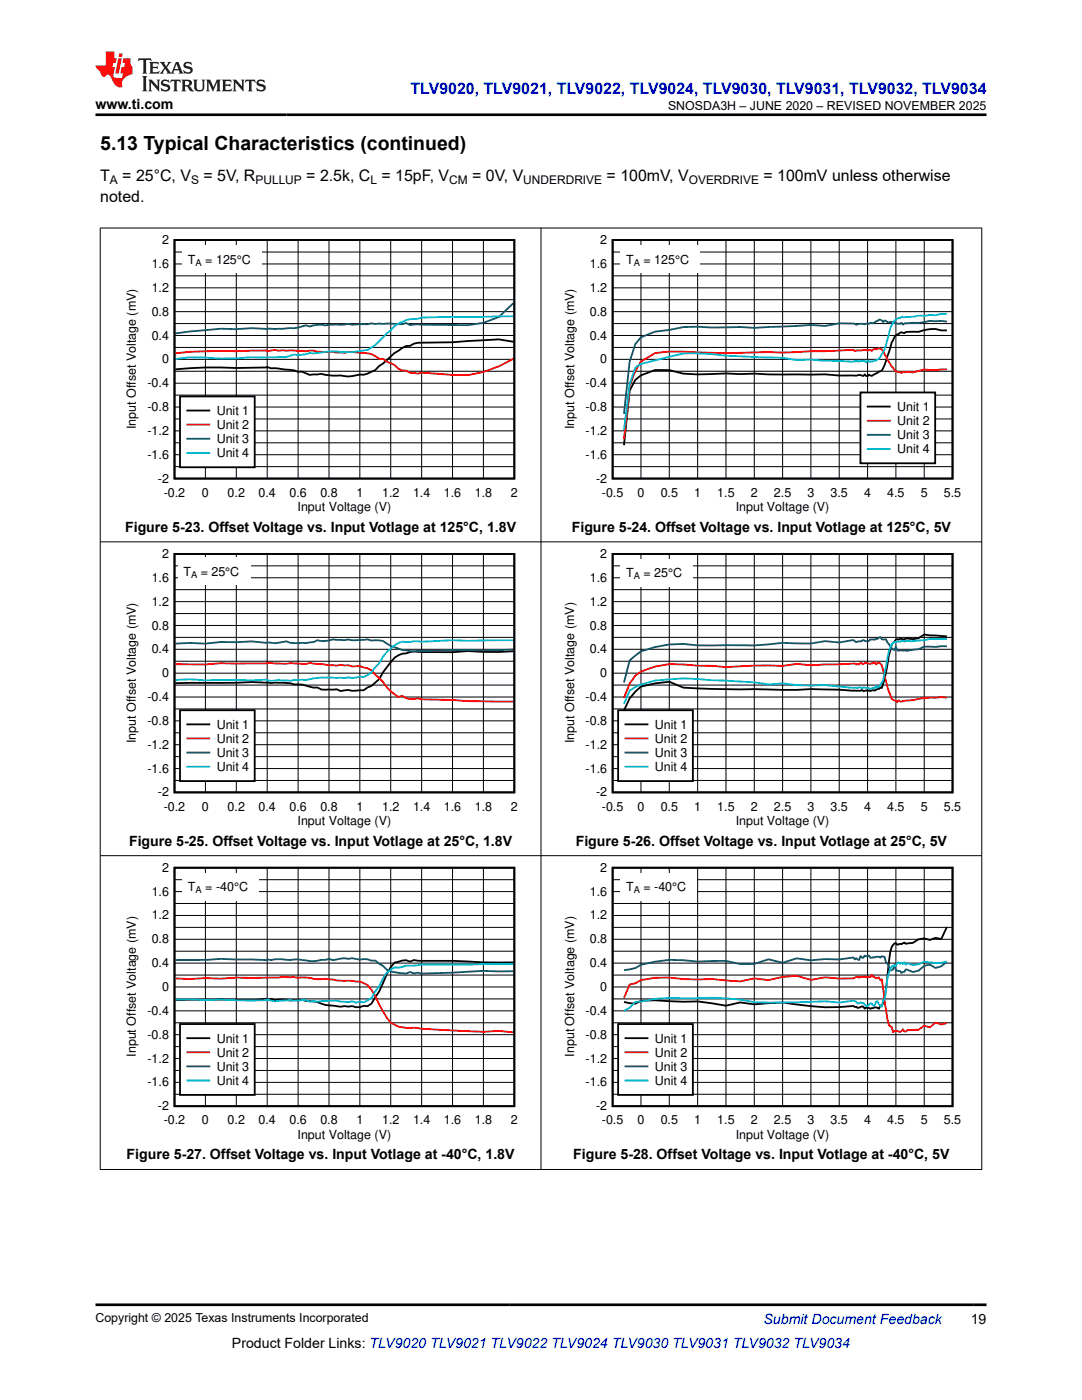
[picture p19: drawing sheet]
<svg xmlns="http://www.w3.org/2000/svg" width="216mm" height="279mm" viewBox="0 0 216 279" stroke-linecap="round" stroke-linejoin="round" font-family="sans-serif">
<defs><g id="words">
<text font-size="3.9" x="20" y="29.9">5.13 Typical Characteristics (continued)</text>
<text font-size="3.2" fill="#00f" x="81.9" y="18.7">TLV9020, TLV9021, TLV9022, TLV9024, TLV9030, TLV9031, TLV9032, TLV9034</text>
<g font-size="3.2">
<text x="20" y="40.3">noted.</text>
<text x="20" y="36.1">T</text>
<text x="24.4" y="36.1">= 25°C, V</text>
<text x="40.6" y="36.1">= 5V, R</text>
<text x="61.1" y="36.1">= 2.5k, C = 15pF, V</text>
<text x="94.2" y="36.1">= 0V, V</text>
<text x="121" y="36.1">= 100mV, V</text>
<text x="152.3" y="36.1">= 100mV unless otherwise</text>
</g>
<g font-size="2.8">
<text x="19" y="21.8">www.ti.com</text>
<text x="25" y="106.1">Figure 5-23. Offset Voltage vs. Input Votlage at 125°C, 1.8V</text>
<text x="114.1" y="106.1">Figure 5-24. Offset Voltage vs. Input Votlage at 125°C, 5V</text>
<text x="25.7" y="168.8">Figure 5-25. Offset Voltage vs. Input Votlage at 25°C, 1.8V</text>
<text x="114.9" y="168.8">Figure 5-26. Offset Voltage vs. Input Votlage at 25°C, 5V</text>
<text x="25.3" y="231.4">Figure 5-27. Offset Voltage vs. Input Votlage at -40°C, 1.8V</text>
<text x="114.4" y="231.4">Figure 5-28. Offset Voltage vs. Input Votlage at -40°C, 5V</text>
<text x="46.3" y="269">Product Folder Links: TLV9020 TLV9021 TLV9022 TLV9024 TLV9030 TLV9031 TLV9032 TLV9034</text>
<text x="193.7" y="264.2">19</text>
</g>
<text font-size="2.8" fill="#00f" x="152.4" y="264.2">Submit Document Feedback</text>
<g font-size="2.5">
<text x="133.3" y="21.9">SNOSDA3H – JUNE 2020 – REVISED NOVEMBER 2025</text>
<text x="30.3" y="53.5">1.6</text>
<text x="32.3" y="48.7">2</text>
<text x="37.5" y="52.6">T</text>
<text x="41" y="52.6">= 125°C</text>
<text x="117.7" y="53.5">1.6</text>
<text x="119.8" y="48.7">2</text>
<text x="124.9" y="52.6">T</text>
<text x="128.4" y="52.6">= 125°C</text>
<text x="30.3" y="58.2">1.2</text>
<text x="117.7" y="58.2">1.2</text>
<text x="30.3" y="63">0.8</text>
<text x="117.7" y="63">0.8</text>
<text x="30.3" y="67.8">0.4</text>
<text x="117.7" y="67.8">0.4</text>
<text x="29.4" y="77.3">-0.4</text>
<text x="32.3" y="72.5">0</text>
<text x="116.9" y="77.3">-0.4</text>
<text x="119.8" y="72.5">0</text>
<text x="29.4" y="82">-0.8</text>
<text x="43.2" y="82.8">Unit 1</text>
<text x="116.9" y="82">-0.8</text>
<text x="179" y="82">Unit 1</text>
<text x="27.1" y="85.6" transform="rotate(-90 27.1 85.6)">Input Offset Voltage (mV)</text>
<text x="29.4" y="86.8">-1.2</text>
<text x="43.2" y="85.6">Unit 2</text>
<text x="43.2" y="88.4">Unit 3</text>
<text x="114.6" y="85.6" transform="rotate(-90 114.6 85.6)">Input Offset Voltage (mV)</text>
<text x="116.9" y="86.8">-1.2</text>
<text x="179" y="84.8">Unit 2</text>
<text x="179" y="87.6">Unit 3</text>
<text x="29.4" y="91.6">-1.6</text>
<text x="43.2" y="91.3">Unit 4</text>
<text x="116.9" y="91.6">-1.6</text>
<text x="179" y="90.5">Unit 4</text>
<text x="31.5" y="96.3">-2</text>
<text x="32.7" y="99.1">-0.2</text>
<text x="40.3" y="99.1">0</text>
<text x="45.4" y="99.1">0.2</text>
<text x="51.6" y="99.1">0.4</text>
<text x="57.8" y="99.1">0.6</text>
<text x="59.4" y="102">Input Voltage (V)</text>
<text x="63.9" y="99.1">0.8</text>
<text x="71.1" y="99.1">1</text>
<text x="76.2" y="99.1">1.2</text>
<text x="82.4" y="99.1">1.4</text>
<text x="88.6" y="99.1">1.6</text>
<text x="94.7" y="99.1">1.8</text>
<text x="101.9" y="99.1">2</text>
<text x="118.9" y="96.3">-2</text>
<text x="120.1" y="99.1">-0.5</text>
<text x="127.2" y="99.1">0</text>
<text x="131.8" y="99.1">0.5</text>
<text x="138.5" y="99.1">1</text>
<text x="143.1" y="99.1">1.5</text>
<text x="146.8" y="102">Input Voltage (V)</text>
<text x="149.8" y="99.1">2</text>
<text x="154.4" y="99.1">2.5</text>
<text x="161.1" y="99.1">3</text>
<text x="165.7" y="99.1">3.5</text>
<text x="172.4" y="99.1">4</text>
<text x="177" y="99.1">4.5</text>
<text x="183.7" y="99.1">5</text>
<text x="188.3" y="99.1">5.5</text>
<text x="32.3" y="111.4">2</text>
<text x="119.8" y="111.4">2</text>
<text x="30.3" y="116.1">1.6</text>
<text x="36.6" y="114.9">T</text>
<text x="40" y="114.9">= 25°C</text>
<text x="117.7" y="116.1">1.6</text>
<text x="124.9" y="115.2">T</text>
<text x="128.4" y="115.2">= 25°C</text>
<text x="30.3" y="125.6">0.8</text>
<text x="30.3" y="120.9">1.2</text>
<text x="117.7" y="125.6">0.8</text>
<text x="117.7" y="120.9">1.2</text>
<text x="30.3" y="130.4">0.4</text>
<text x="117.7" y="130.4">0.4</text>
<text x="32.3" y="135.2">0</text>
<text x="119.8" y="135.2">0</text>
<text x="29.4" y="139.9">-0.4</text>
<text x="116.9" y="139.9">-0.4</text>
<text x="27.1" y="148.3" transform="rotate(-90 27.1 148.3)">Input Offset Voltage (mV)</text>
<text x="29.4" y="149.4">-1.2</text>
<text x="29.4" y="144.7">-0.8</text>
<text x="43.2" y="145.4">Unit 1</text>
<text x="43.2" y="148.3">Unit 2</text>
<text x="114.6" y="148.3" transform="rotate(-90 114.6 148.3)">Input Offset Voltage (mV)</text>
<text x="116.9" y="149.4">-1.2</text>
<text x="116.9" y="144.7">-0.8</text>
<text x="130.7" y="145.4">Unit 1</text>
<text x="130.7" y="148.3">Unit 2</text>
<text x="29.4" y="154.2">-1.6</text>
<text x="43.2" y="151.1">Unit 3</text>
<text x="43.2" y="153.9">Unit 4</text>
<text x="116.9" y="154.2">-1.6</text>
<text x="130.7" y="151.1">Unit 3</text>
<text x="130.7" y="153.9">Unit 4</text>
<text x="31.5" y="159">-2</text>
<text x="32.7" y="161.8">-0.2</text>
<text x="40.3" y="161.8">0</text>
<text x="45.4" y="161.8">0.2</text>
<text x="51.6" y="161.8">0.4</text>
<text x="57.8" y="161.8">0.6</text>
<text x="63.9" y="161.8">0.8</text>
<text x="71.1" y="161.8">1</text>
<text x="76.2" y="161.8">1.2</text>
<text x="82.4" y="161.8">1.4</text>
<text x="88.6" y="161.8">1.6</text>
<text x="94.7" y="161.8">1.8</text>
<text x="101.9" y="161.8">2</text>
<text x="118.9" y="159">-2</text>
<text x="120.1" y="161.8">-0.5</text>
<text x="127.2" y="161.8">0</text>
<text x="131.8" y="161.8">0.5</text>
<text x="138.5" y="161.8">1</text>
<text x="143.1" y="161.8">1.5</text>
<text x="149.8" y="161.8">2</text>
<text x="154.4" y="161.8">2.5</text>
<text x="161.1" y="161.8">3</text>
<text x="165.7" y="161.8">3.5</text>
<text x="172.4" y="161.8">4</text>
<text x="177" y="161.8">4.5</text>
<text x="183.7" y="161.8">5</text>
<text x="188.3" y="161.8">5.5</text>
<text x="59.4" y="164.6">Input Voltage (V)</text>
<text x="146.8" y="164.6">Input Voltage (V)</text>
<text x="32.3" y="174">2</text>
<text x="119.8" y="174">2</text>
<text x="30.3" y="178.7">1.6</text>
<text x="37.5" y="177.9">T</text>
<text x="41" y="177.9">= -40°C</text>
<text x="117.7" y="178.7">1.6</text>
<text x="124.9" y="177.9">T</text>
<text x="128.4" y="177.9">= -40°C</text>
<text x="30.3" y="183.5">1.2</text>
<text x="117.7" y="183.5">1.2</text>
<text x="30.3" y="188.3">0.8</text>
<text x="117.7" y="188.3">0.8</text>
<text x="30.3" y="193">0.4</text>
<text x="32.3" y="197.8">0</text>
<text x="117.7" y="193">0.4</text>
<text x="119.8" y="197.8">0</text>
<text x="29.4" y="202.5">-0.4</text>
<text x="116.9" y="202.5">-0.4</text>
<text x="29.4" y="207.3">-0.8</text>
<text x="43.2" y="208.1">Unit 1</text>
<text x="116.9" y="207.3">-0.8</text>
<text x="130.7" y="208.1">Unit 1</text>
<text x="27.1" y="210.9" transform="rotate(-90 27.1 210.9)">Input Offset Voltage (mV)</text>
<text x="29.4" y="212.1">-1.2</text>
<text x="43.2" y="210.9">Unit 2</text>
<text x="43.2" y="213.7">Unit 3</text>
<text x="114.6" y="210.9" transform="rotate(-90 114.6 210.9)">Input Offset Voltage (mV)</text>
<text x="116.9" y="212.1">-1.2</text>
<text x="130.7" y="210.9">Unit 2</text>
<text x="130.7" y="213.7">Unit 3</text>
<text x="29.4" y="216.8">-1.6</text>
<text x="31.5" y="221.6">-2</text>
<text x="43.2" y="216.5">Unit 4</text>
<text x="116.9" y="216.8">-1.6</text>
<text x="118.9" y="221.6">-2</text>
<text x="130.7" y="216.5">Unit 4</text>
<text x="32.7" y="224.4">-0.2</text>
<text x="40.3" y="224.4">0</text>
<text x="45.4" y="224.4">0.2</text>
<text x="51.6" y="224.4">0.4</text>
<text x="57.8" y="224.4">0.6</text>
<text x="59.4" y="227.2">Input Voltage (V)</text>
<text x="63.9" y="224.4">0.8</text>
<text x="71.1" y="224.4">1</text>
<text x="76.2" y="224.4">1.2</text>
<text x="82.4" y="224.4">1.4</text>
<text x="88.6" y="224.4">1.6</text>
<text x="94.7" y="224.4">1.8</text>
<text x="101.9" y="224.4">2</text>
<text x="120.1" y="224.4">-0.5</text>
<text x="127.2" y="224.4">0</text>
<text x="131.8" y="224.4">0.5</text>
<text x="138.5" y="224.4">1</text>
<text x="143.1" y="224.4">1.5</text>
<text x="146.8" y="227.2">Input Voltage (V)</text>
<text x="149.8" y="224.4">2</text>
<text x="154.4" y="224.4">2.5</text>
<text x="161.1" y="224.4">3</text>
<text x="165.7" y="224.4">3.5</text>
<text x="172.4" y="224.4">4</text>
<text x="177" y="224.4">4.5</text>
<text x="183.7" y="224.4">5</text>
<text x="188.3" y="224.4">5.5</text>
<text x="19" y="263.9">Copyright © 2025 Texas Instruments Incorporated</text>
</g>
<g font-size="2.4">
<text x="21.9" y="36.7">A</text>
<text x="38.1" y="36.7">S</text>
<text x="51" y="36.7">PULLUP</text>
<text x="73.9" y="36.7">L</text>
<text x="89.6" y="36.7">CM</text>
<text x="104.4" y="36.7">UNDERDRIVE</text>
<text x="137.4" y="36.7">OVERDRIVE</text>
</g>
<g font-size="1.9">
<text x="39" y="53">A</text>
<text x="126.5" y="53">A</text>
<text x="38.1" y="115.3">A</text>
<text x="126.5" y="115.6">A</text>
<text x="39" y="178.3">A</text>
<text x="126.5" y="178.3">A</text>
</g>
</g></defs>
<path d="M34.8 47.9h67.8v47.6h-67.8zM102.5 68.2l-3-.5-3 .2a131.4 131.4 0 0 1-13.1 .5l-.8 .2-.8 .4h-.8l-.7 .4a14.9 14.9 0 0 0-3.9 3.2l-.7 .4-.8 .9a5.3 5.3 0 0 1-3.1 .9 7.5 7.5 0 0 1-3.8 .1l-1.6 .1-2.3-.4-2.3 .2-1.6-.6h-.7l-.8-.3-4.6-.4-.8-.3-6.1 .2a76.6 76.6 0 0 0-12.2 .3" fill="none" stroke="#000" stroke-width=".36"/>
<g fill="none" stroke="#000" stroke-width=".2">
<path d="M34.8 59.8h67.8M34.8 57.4h67.8M34.8 55h67.8M34.8 52.7h67.8M34.8 50.3h67.8M41 47.9v47.6M47.2 47.9v47.6M53.3 47.9v47.6M59.5 47.9v47.6M65.6 47.9v47.6M71.8 47.9v47.6M78 47.9v47.6"/>
<path d="M84.1 47.9v47.6M90.3 47.9v47.6M96.5 47.9v47.6M34.8 78.9h67.8M34.8 76.5h67.8M34.8 74.1h67.8M34.8 71.7h67.8M34.8 69.3h67.8M34.8 67h67.8M34.8 64.6h67.8M34.8 62.2h67.8M34.8 93.1h67.8"/>
<path d="M34.8 90.8h67.8M34.8 88.4h67.8M34.8 86h67.8M34.8 83.6h67.8M34.8 81.2h67.8"/>
</g>
<path d="M35 70.5a94.1 94.1 0 0 1 12.2-.4l3-.1h3.1v.1l1.6-.3 .7 .2 2.3-.1 3.1 .2 1.6-.1 .7 .2 4.7 .1a28.9 28.9 0 0 1 6.1 .3l1.6 1h.7l.8 .6 1.5 .7 .8 .7 .8 .3 .7 .1 .8 .4 1.6 .2 .7-.2 6.2 .4 3.1 .1 3.1-.7 3-1.1 3-1.5" fill="none" stroke="#f00" stroke-width=".36"/>
<path d="M102.5 60.5l-3 2.8-3 1.1-3.1 .5-10-.2-1.6 .2-.8-.4a7.7 7.7 0 0 1-3 .1l-3.1 .1-.8-.2-.8 .2-3 .1-.8-.1-4.6 .2a6 6 0 0 0-3.1 .3l-.8-.3a9.9 9.9 0 0 1-3.8 .6l-2.3 .2-4.7-.2-3 .2-3.1-.1-9.1 .9" fill="none" stroke="#105465" stroke-width=".36"/>
<path d="M102.5 63.1l-18.4 .3-.7 .2a6.4 6.4 0 0 0-5.4 2.3l-1.6 1.4a10.5 10.5 0 0 1-3.1 2.5 21.3 21.3 0 0 1-6.9 .4l-3.8 .3h-.8a6.7 6.7 0 0 1-3.1 .3 14.5 14.5 0 0 1-5.4 .5h-3.1l-3 .2-3.1 .1-6.2-.3-2.9 .4" fill="none" stroke="#00bacc" stroke-width=".36"/>
<g fill="#fff">
<path d="M36.4 49h15.8v5.5h-15.8z" fill-rule="evenodd"/>
<path d="M35.9 79.1h14.9v14.2h-14.9z" fill-rule="evenodd"/>
</g>
<path d="M122.2 47.9h67.9v47.6h-67.9zM35.9 79.1h14.9v14.2h-14.9zM188.9 65.9h-1.1a6.7 6.7 0 0 0-4.5 .3h-2.3l-.5 .3a.76 .76 0 0 0-1.2 .1 1.55 1.55 0 0 0-1.1 1.3l-.3 .5-1.1 3.7a3.5 3.5 0 0 1-1.1 2h-.3l-1.4 .9-.6-.2-.3 .3-.3-.1-.3-.3-.2 .4-.6-.3-.8 .2-3.4-.1-2.9-.2h-11.3l-8.4-.2-5.7 .2-2.8-.1-2.9-.7-2.8-.1-2.8 1.1-1.1 .9-1.2 2.2-1.1 10.9M37.4 81.9h4.4" fill="none" stroke="#000" stroke-width=".36"/>
<path d="M188.9 73.7l-2.2 .2-2.3-.2a6.5 6.5 0 0 1-3.7 .6l-.5-.1-.3 .3-.6-.2a1.37 1.37 0 0 1-1.1-.9l-1.7-2.7a1.2 1.2 0 0 0-1.4-1.1l-.3 .1h-.6l-.2 .4-.3-.2-.6 .1-.8-.2-1.7 .3-.3-.3-14.1 .6-2.9-.1-8.4 .2-11.4-.3-2.8 .3-2.8 1.7-1.1 1.9-1.2 2.9-1.1 10.7M37.4 84.7h4.4" fill="none" stroke="#f00" stroke-width=".36"/>
<path d="M188.9 64.2l-3.4-.2-2.2 .5h-2.8l-.3 .3-.3-.4a1.12 1.12 0 0 1-1.1 .1h-.6l-.3-.3a.83 .83 0 0 1-1.1-.1l-.3-.1-.3 .3-.3-.4-.5-.1-.6 .3a.87 .87 0 0 1-1.1 .3l-.3 .2h-2l-.5 .2-.6-.2-2.8-.1-2.9 .6-2.8-.3-11.3 .6-2.8-.1h-11.3l-2.9 .5-2.8 .4-2.8 1.1-1.1 1.4-1.2 3.4-1.1 10.5M37.4 87.6h4.4" fill="none" stroke="#105465" stroke-width=".36"/>
<path d="M188.9 62.6h-1.1l-1.1 .3-3.4 .1-2.8 .3-.6-.1-.3 .3-.3-.1-.3 .2a4 4 0 0 0-1.6 3.1l-.3 1a6.9 6.9 0 0 1-2 4.1l-.3 .2-.3-.1-.5 .3h-.6l-.3-.3-.3 .4-.3-.3h-.8l-.3 .2-.3-.2-.2 .2-.3-.2-.3 .2-8.5-.4-2.8 .1-2.8-.5-11.3-.4-5.7-.5h-2.8l-8.5 2.1-1.1 .7-1.2 3.4-1.1 9.1M37.4 90.4h4.4" fill="none" stroke="#00bacc" stroke-width=".36"/>
<g fill="none" stroke="#000" stroke-width=".2">
<path d="M122.2 59.8h67.9M122.2 57.4h67.9M122.2 55h67.9M122.2 52.7h67.9M122.2 50.3h67.9M127.9 47.9v47.6M133.5 47.9v47.6M139.2 47.9v47.6M144.9 47.9v47.6M150.5 47.9v47.6M156.2 47.9v47.6M161.8 47.9v47.6"/>
<path d="M167.5 47.9v47.6M173.1 47.9v47.6M178.8 47.9v47.6M184.4 47.9v47.6M122.2 78.9h67.9M122.2 76.5h67.9M122.2 74.1h67.9M122.2 71.7h67.9M122.2 69.3h67.9M122.2 67h67.9M122.2 64.6h67.9M122.2 62.2h67.9"/>
<path d="M122.2 93.1h67.9M122.2 90.8h67.9M122.2 88.4h67.9M122.2 86h67.9M122.2 83.6h67.9M122.2 81.2h67.9"/>
</g>
<g fill="#fff">
<path d="M123.8 49h15.9v5.5h-15.9z" fill-rule="evenodd"/>
<path d="M171.7 78.3h14.9v14.2h-14.9z" fill-rule="evenodd"/>
</g>
<path d="M171.7 78.3h14.9v14.2h-14.9zM173.1 81.1h4.4M34.8 110.5h67.8v47.6h-67.8zM102.5 130l-3 .1-6.1-.2a54.6 54.6 0 0 1-10.8 .1l-1.6 .4a3.7 3.7 0 0 0-3 1.8l-1.6 2a6 6 0 0 1-3.1 3l-.7 .6-2.3 .1-.8-.2-1.5 .2-.8-.3h-3.1l-.8-.4h-.7l-.8-.2a6.2 6.2 0 0 0-3.1-.4l-.8-.2-1.5-.1h-2.3l-.8-.1-3.1-.1-3 .2h-12.2" fill="none" stroke="#000" stroke-width=".36"/>
<path d="M173.1 84h4.4M35 132.6h6l3.1-.2h9.2v-.1l7.7 .3 .8-.3 3.8 .5h1.6l.8-.1 1.5 .1 .8 .2 1.5-.1 1.5 .5 .8 .4 2.3 2.3a8.2 8.2 0 0 0 3.1 3l.8-.2a3.3 3.3 0 0 0 3.1 .5l.7 .2 6.2 .1 3.1 .2 9.1 .1" fill="none" stroke="#f00" stroke-width=".36"/>
<path d="M173.1 86.8h4.4M35 128.5l2.9-.2 3.1 .2 3.1-.4 3.1 .1 3-.2 3.1 .3v-.1a6.8 6.8 0 0 0 3.9-.2 6.4 6.4 0 0 0 3 .3l.8 .1 1.6-.3 .7-.3a5.2 5.2 0 0 0 3.1-.2l2.3 .2 .8-.2 .8 .2 3-.2 .8 .2 2.3 .1a10.5 10.5 0 0 0 7.7 2l18.4-.3" fill="none" stroke="#105465" stroke-width=".36"/>
<path d="M173.1 89.6h4.4M102.5 127.8l-9.1 .1-3.1-.1-9.3 .3a3.5 3.5 0 0 0-3 1.3l-1.6 1.7-.7 1.3-1.6 1.8-.8 .5-.7 .4-.8-.1-1.5 .3-.8-.1-.8 .1-.7-.1a29 29 0 0 0-7 .5h-2.3l-.8 .2-2.3-.2-1.5 .2-.8-.1v-.2l-3.1 .2h-9.2l-3.1-.2-2.9 .1" fill="none" stroke="#00bacc" stroke-width=".36"/>
<g fill="none" stroke="#000" stroke-width=".2">
<path d="M34.8 117.7h67.8M34.8 115.3h67.8M34.8 112.9h67.8M41 110.5v47.7M47.2 110.5v47.7M53.3 110.5v47.7M59.5 110.5v47.7M65.6 110.5v47.7M71.8 110.5v47.7M78 110.5v47.7M84.1 110.5v47.7M90.3 110.5v47.7"/>
<path d="M96.5 110.5v47.7M34.8 139.1h67.8M34.8 136.7h67.8M34.8 134.3h67.8M34.8 132h67.8M34.8 129.6h67.8M34.8 127.2h67.8M34.8 124.8h67.8M34.8 122.4h67.8M34.8 120.1h67.8M34.8 155.8h67.8M34.8 153.4h67.8"/>
<path d="M34.8 151h67.8M34.8 148.6h67.8M34.8 146.2h67.8M34.8 143.9h67.8M34.8 141.5h67.8"/>
</g>
<g fill="#fff">
<path d="M35.5 111.3h14.4v5.5h-14.4z" fill-rule="evenodd"/>
<path d="M35.9 141.7h14.9v14.2h-14.9z" fill-rule="evenodd"/>
</g>
<path d="M122.2 110.5h67.9v47.6h-67.9zM188.9 127l-4.5-.4a4.1 4.1 0 0 1-3.7 .8l-.2 .2-.9-.1-.3 .2-.3-.2-.2 .2a3.2 3.2 0 0 0-1.2 2.1l-1.1 5.7-.6 1.8-.2-.1-.3 .3h-.3l-.6 .3-.3-.1-.5 .2-.9-.1-.5 .1-.3-.2-.3 .2h-1.4a126.1 126.1 0 0 0-14.1-.2l-17-.3-2.8-.2-2.9-1.1-2.8 .3-2.8 .6-1.1 1-1.2 1.4-1.1 2.4M35.9 141.7h14.9v14.2h-14.9zM37.4 144.6h4.4" fill="none" stroke="#000" stroke-width=".36"/>
<path d="M188.9 139.2l-1.1-.1-1.1 .1a13.7 13.7 0 0 0-4.5 .5l-2 .2-.3 .2-.6-.3-.3 .3-1.1-.6-.8-2.4-1.2-4.3-.2-.4-.6-.1-.3 .3-.3-.5-.3 .3-.2-.1-.3 .2-1.2-.2-.2 .2-.6-.2-.3 .3h-.5l-.3-.2-8.8 .4-2.8-.3-2.8 .4a90.7 90.7 0 0 0-11.3 .2l-2.9-.2-8.5-.4-2.8 .5-2.8 1-1.1 .8-1.2 1.6-1.1 2.9M37.4 147.4h4.4" fill="none" stroke="#f00" stroke-width=".36"/>
<path d="M188.9 129l-4.5 .1a9.6 9.6 0 0 1-4.8 .7h-.6l-.2-.7-.3 .6a5.3 5.3 0 0 1-1.7-2.1h-.9l-.2-.5-1.2 .6-.8-.1a.82 .82 0 0 1-1.4 .1l-.6 .3h-.3a.73 .73 0 0 1-1.1-.3l-2.8 .5-2.9-.2-2.8 .4-5.6-.1a56.1 56.1 0 0 1-11.3 .5h-5.7a21.4 21.4 0 0 0-11.3 1.2l-2.3 1.8-1.1 4.4M37.4 150.2h4.4" fill="none" stroke="#105465" stroke-width=".36"/>
<path d="M188.9 127.5h-3.4l-3.3 .5-1.5-.1-.2 .2-.3-.2a1.12 1.12 0 0 1-1.2 .1l-.8 .3a9.1 9.1 0 0 0-1.4 4.8l-.3 1.2a3.7 3.7 0 0 1-1.4 2.9l-.3-.3-.3 .4h-.3l-.5 .2-.3-.2-1.1-.1-.3 .1-.6-.2-.3 .3-6.5-.7h-5.6l-2.8-.3-2.9 .2a106.3 106.3 0 0 0-11.3-.9 41 41 0 0 0-11.3 .1l-2.8 .8-2.3 1.2-1.1 2.7M37.4 153h4.4" fill="none" stroke="#00bacc" stroke-width=".36"/>
<g fill="none" stroke="#000" stroke-width=".2">
<path d="M122.2 117.7h67.9M122.2 115.3h67.9M122.2 112.9h67.9M127.9 110.5v47.7M133.5 110.5v47.7M139.2 110.5v47.7M144.9 110.5v47.7M150.5 110.5v47.7M156.2 110.5v47.7M161.8 110.5v47.7M167.5 110.5v47.7M173.1 110.5v47.7"/>
<path d="M178.8 110.5v47.7M184.4 110.5v47.7M122.2 139.1h67.9M122.2 136.7h67.9M122.2 134.3h67.9M122.2 132h67.9M122.2 129.6h67.9M122.2 127.2h67.9M122.2 124.8h67.9M122.2 122.4h67.9M122.2 120.1h67.9M122.2 155.8h67.9"/>
<path d="M122.2 153.4h67.9M122.2 151h67.9M122.2 148.6h67.9M122.2 146.2h67.9M122.2 143.9h67.9M122.2 141.5h67.9"/>
</g>
<g fill="#fff">
<path d="M123.8 111.6h14.5v5.6h-14.5z" fill-rule="evenodd"/>
<path d="M123.3 141.7h15v14.2h-15z" fill-rule="evenodd"/>
</g>
<path d="M123.3 141.7h15v14.2h-15zM124.8 144.6h4.4M34.8 173.2h67.8v47.6h-67.8zM102.5 192.1h-6a142.2 142.2 0 0 0-13.1-.4l-.8-.1-.8 .3-.8-.3-2.3 .5-.7 .9-.8 1.3a21.7 21.7 0 0 1-3.1 6l-.8 .5-.7-.1-.8 .3h-.8l-.7-.2a18 18 0 0 1-6.2-.5 7.1 7.1 0 0 0-3.1-.5l-.8-.3-2.3 .2a6.6 6.6 0 0 0-3-.1l-.8-.3-.8 .3v-.3l-3.1 .3-6.1-.1-9.1 .1" fill="none" stroke="#000" stroke-width=".36"/>
<path d="M124.8 147.4h4.4M35 195.3h9.1l3.1-.2h8.4l.8-.2 3.1 .2a10.4 10.4 0 0 1 3.8 .3l1.6-.1 2.3 .4h3.1l.7 .2a3.5 3.5 0 0 1 3.1 1.6l.8 1.3a24.3 24.3 0 0 0 3.1 5.3 6.9 6.9 0 0 0 4.6 1l1.5 .2 6.2 .4 6.2 .2 3-.2 3 .3" fill="none" stroke="#f00" stroke-width=".36"/>
<path d="M124.8 150.2h4.4M35 191.6h6l3.1-.2 9.2 .2v-.1l.8 .1 1.5-.2 2.3 .2a8.5 8.5 0 0 1 3.9 .2l3.1-.2 .7-.2 .8 .2a7 7 0 0 1 3.1-.2l.8-.2 1.5 .3 1.5-.1 .8 .3h.8l1.5 1.1a4 4 0 0 0 3.1 1.4l1.5 .1 .8-.3 .8 .3 .8-.2 .7 .2 12.4-.5h6" fill="none" stroke="#105465" stroke-width=".36"/>
<path d="M124.8 153h4.4M102.5 192.4l-18.4 .1-1.5 .2h-1.6l-1.5 .4h-.8l-1.5 1-3.1 5.1-1.5 .8-.8-.1-.8 .2-.7-.3a7.5 7.5 0 0 1-3.1-.1l-5.4 .2a5.3 5.3 0 0 0-3.1-.2l-.8-.1-1.5 .1a4.4 4.4 0 0 1-3.1-.2v.1l-3.1 .1-6.1-.2-3.1 .1-6-.2" fill="none" stroke="#00bacc" stroke-width=".36"/>
<g fill="none" stroke="#000" stroke-width=".2">
<path d="M34.8 177.9h67.8M34.8 175.6h67.8M41 173.2v47.6M47.2 173.2v47.6M53.3 173.2v47.6M59.5 173.2v47.6M65.6 173.2v47.6M71.8 173.2v47.6M78 173.2v47.6M84.1 173.2v47.6M90.3 173.2v47.6M96.5 173.2v47.6"/>
<path d="M34.8 199.4h67.8M34.8 197h67.8M34.8 194.6h67.8M34.8 192.2h67.8M34.8 189.8h67.8M34.8 187.5h67.8M34.8 185.1h67.8M34.8 182.7h67.8M34.8 180.3h67.8M34.8 218.4h67.8M34.8 216h67.8M34.8 213.6h67.8"/>
<path d="M34.8 211.2h67.8M34.8 208.9h67.8M34.8 206.5h67.8M34.8 204.1h67.8M34.8 201.7h67.8"/>
</g>
<g fill="#fff">
<path d="M36.4 174.2h15.3v5.6h-15.3z" fill-rule="evenodd"/>
<path d="M35.9 204.4h14.9v14.1h-14.9z" fill-rule="evenodd"/>
</g>
<path d="M122.2 173.2h67.9v47.6h-67.9zM188.9 185l-1.1 2.4-1.1-.2-1.2 .4-1.1-.3-1.1 .2-1.1 .7-1.5 .2-.2-.3-.6 .3-.3-.1-.6 .3-.2-.4a1.76 1.76 0 0 0-1.2 1.8l-.2 2.1a43.1 43.1 0 0 1-1.2 8.2l-.3 .4h-.2l-.3 .6a1.34 1.34 0 0 0-1.4-.1l-.3 .1-.9-.2-.3 .2-.2-.4-.3-.1a.82 .82 0 0 1-1.1 .1l-.3 .1-.3-.2a39.3 39.3 0 0 1-11.3-.3l-2.8-.4-5.7 .3-2.8-.3-2.8 .6-5.7-.8h-2.8l-5.7-.3-2.8 .1-1.1 .6-2.3-.3M35.9 204.4h14.9v14.1h-14.9zM37.4 207.2h4.4" fill="none" stroke="#000" stroke-width=".36"/>
<path d="M124.5 199.2l1.1-2.7 1.2-.3 1.1-.6 2.8-.5h2.8l2.9 .3 2.8 .1 2.8-.1 5.7 .5 2.8-.6 2.8 .3 2.9-.6 2.8-.3 2.8 .9 2.8-.6 2.9 .3h2.8a.93 .93 0 0 1 1.1-.2l.6-.2 1.7 .1 .3-.4 .2 .3 .6 .4 .6-.3 .3 .6 .2-.2 1.2 8 .3 1.2 .5 .4 .3 1a1.42 1.42 0 0 1 1.4-.1l.6-.5 .3 .5h.2l.3-.3 2.3-.1 1.1-.8 1.1 .3 1.2-.9 1.1 .4 1.1-.3M37.4 210h4.4" fill="none" stroke="#f00" stroke-width=".36"/>
<path d="M188.9 192l-1.1 .8-1.1 .4-1.2-.7-1.1 .2-1.1 1-1.1 .3-1.5-.5-.2 .4-.6 .3-.3-.4-.8-.1-.3-1.1-.3 .8-.6 .3-.5-1.5-.3-.1-.3-1.1-.6-.2-.2 .3a1.13 1.13 0 0 0-1.2 0h-.8l-.3-.4-.6 .1-.3-.1-.2 .5-.6-.4-.3 .8-.5-.4-.3 .3-.3-.4-2.8 .4-2.9-.1-2.8 .3-2.8-.4-2.8 .8-2.9-.7-2.8 1h-2.8l-2.8-.6-5.7 .1a24.7 24.7 0 0 0-11.3 .6l-1.1 .7-2.3 .4M37.4 212.8h4.4" fill="none" stroke="#105465" stroke-width=".36"/>
<path d="M188.9 191.9a8.9 8.9 0 0 1-4.5 0l-1.1 .6-1.1 .1-1.2-.4-.3 .3-.2-.5-.3 .4-.3-.3-.3 .3-.3-.3h-.3l-.2 .6h-.6l-.3 .2a9.8 9.8 0 0 0-1.1 4.8l-.3 1.8-.3 .1-.3 1.3-.2-.1-.6-1-.3 .1-.3 .7-.3 .1-.2-.4h-.3l-.6 .5-.6-.3-.2-.4-.3 .1-.3-.2-.6 .3-.2-.4-.6-.2-2.8 .4-2.9-.3-11.3 .3-2.8-.1a44.9 44.9 0 0 0-11.3-.8h-5.7l-2.8 .1-3.9 .7-1.2 1.1-1.1 .6M37.4 215.6h4.4" fill="none" stroke="#00bacc" stroke-width=".36"/>
<g fill="none" stroke="#000" stroke-width=".2">
<path d="M122.2 177.9h67.9M122.2 175.6h67.9M127.9 173.2v47.6M133.5 173.2v47.6M139.2 173.2v47.6M144.9 173.2v47.6M150.5 173.2v47.6M156.2 173.2v47.6M161.8 173.2v47.6M167.5 173.2v47.6M173.1 173.2v47.6M178.8 173.2v47.6"/>
<path d="M184.4 173.2v47.6M122.2 199.4h67.9M122.2 197h67.9M122.2 194.6h67.9M122.2 192.2h67.9M122.2 189.8h67.9M122.2 187.5h67.9M122.2 185.1h67.9M122.2 182.7h67.9M122.2 180.3h67.9M122.2 218.4h67.9M122.2 216h67.9"/>
<path d="M122.2 213.6h67.9M122.2 211.2h67.9M122.2 208.9h67.9M122.2 206.5h67.9M122.2 204.1h67.9M122.2 201.7h67.9"/>
</g>
<g fill="#fff">
<path d="M123.8 174.2h15.3v5.6h-15.3z" fill-rule="evenodd"/>
<path d="M123.3 204.4h15v14.1h-15z" fill-rule="evenodd"/>
</g>
<path d="M123.3 204.4h15v14.1h-15zM124.8 207.2h4.4" fill="none" stroke="#000" stroke-width=".36"/>
<path d="M124.8 210h4.4" fill="none" stroke="#f00" stroke-width=".36"/>
<path d="M124.8 212.8h4.4" fill="none" stroke="#105465" stroke-width=".36"/>
<path d="M124.8 215.6h4.4" fill="none" stroke="#00bacc" stroke-width=".36"/>
<path d="M19.9 45.5h176.1M20 45.4v188.1M107.9 45.4v188.1M195.9 45.4v188.1M19.9 108.1h176.1M19.9 170.8h176.1M19.9 233.4h176.1" fill="none" stroke="#000" stroke-width=".2"/>
<path d="M27.7 11.6l-.2 .6 .5-.2h.6v.1v2.2l-.2 .4h1l-.2-.4v-2.2v-.1h.5l.5 .2-.1-.6zM29.8 12.4l.2 .3v1.6l-.2 .4h1.9l.1-.6a1.08 1.08 0 0 1-1.3 .2v-.7h.6l.4 .2v-.7l-.4 .2h-.6v-.5l.2-.2a1 1 0 0 1 1 .3l-.1-.5zM31.8 12.4l1 1.1-1 1.2h.9l-.2-.2 .4-.8 .5 .8-.2 .2h1.6l-.2-.2 .1-.5h1l.1 .5-.1 .2h.9l-.2-.4-.8-1.9h-.5l-1 2.1-.8-1.1 .9-1h-.8l.2 .2-.5 .6-.3-.6 .1-.2zM35.2 12.8l.4 1h-.8zM36.8 12.5a.65 .65 0 0 0-.2 .7 .65 .65 0 0 0 .6 .5l.7 .1 .1 .3a.79 .79 0 0 1-.7 .4 .79 .79 0 0 1-.7-.5l.1 .7 .2-.1a.93 .93 0 0 0 1.1 0 .93 .93 0 0 0 .4-.9 1.46 1.46 0 0 0-1.2-.6l-.1-.3a1.09 1.09 0 0 1 1.2 .2l-.2-.6-.1 .1-.6-.2zM28.4 15.2l.2 .4v2.2l-.2 .4h1l-.2-.4v-2.2l.2-.4zM29.6 15.9l.2 .4v1.5l-.2 .4h.8l-.3-.4v-1.3l1.7 1.8v-2l.2-.4h-.8l.2 .2 .1 1.1-1.2-1.3zM32.3 16a.65 .65 0 0 0-.2 .8 .65 .65 0 0 0 .7 .4l.6 .2 .1 .2a.79 .79 0 0 1-.7 .4 .79 .79 0 0 1-.7-.5l.1 .7 .2-.1a.93 .93 0 0 0 1.1 .1 .93 .93 0 0 0 .4-1 1.46 1.46 0 0 0-1.2-.5l-.1-.4a1.09 1.09 0 0 1 1.2 .2l-.2-.6-.1 .1-.6-.1zM34.1 15.9l-.1 .6a.63 .63 0 0 1 .7-.3l.1 1.6-.3 .4h1l-.2-.4v-1.6a.66 .66 0 0 1 .8 .3l-.1-.6zM36.2 15.9l.2 .4v1.5l-.2 .4h.9l-.2-.2v-.7h.5l.1 .2a.79 .79 0 0 0 1.2 .6l-1-.9a.61 .61 0 0 0 .6-.6 .61 .61 0 0 0-.5-.7zM36.9 16.2h.2a.47 .47 0 0 1 .5 .1 .47 .47 0 0 1 .1 .5l-.2 .1-.6 .1zM38.5 15.9l.2 .2a2.27 2.27 0 0 0 .4 2 1.04 1.04 0 0 0 1.7-.7v-1.3l.2-.2h-.8l.2 .4v1.1a.6 .6 0 0 1-.6 .6 .6 .6 0 0 1-.6-.6v-1.1l.3-.4zM41.1 15.9l.2 .4v1.5l-.2 .4h.7l-.2-.4v-1.4l.9 1.9 .8-1.9v1.4l-.2 .4h1l-.3-.4v-1.5l.3-.4h-.8l-.7 1.5-.7-1.5zM44.3 15.9l.2 .4v1.5l-.2 .4h1.9l.1-.6a1.09 1.09 0 0 1-1.3 .2v-.7h.6l.4 .2v-.6l-.4 .2h-.6v-.6l.2-.1a1.01 1.01 0 0 1 1 .3l-.1-.6zM46.4 15.9l.3 .4v1.5l-.3 .4h.8l-.2-.4v-1.3l1.6 1.8v-2l.2-.4h-.7l.2 .2v1.1l-1.2-1.3zM49 15.9l-.1 .6a.63 .63 0 0 1 .8-.3v1.6l-.3 .4h1l-.2-.4v-1.6a.66 .66 0 0 1 .8 .3l-.1-.6zM51.4 16a.65 .65 0 0 0-.2 .8 .65 .65 0 0 0 .6 .4l.6 .2 .2 .2a.79 .79 0 0 1-.8 .4 .79 .79 0 0 1-.6-.5l.1 .7 .2-.1a.93 .93 0 0 0 1 .1 .93 .93 0 0 0 .5-1 1.46 1.46 0 0 0-1.3-.5l-.1-.4a1.09 1.09 0 0 1 1.3 .2l-.2-.6-.2 .1-.5-.1z" fill="#231f20"/>
<path d="M21.1 10.3v2.7h-2.1l.1 .4 .9 1a.95 .95 0 0 0 .9 .9 .59 .59 0 0 1 .6-.4 .59 .59 0 0 1 .5 .3l.4 .8a1.59 1.59 0 0 0 2.1 1.4 1.61 1.61 0 0 1 1-2.3l1-.3-.1-1.5a1.59 1.59 0 0 1-.4-1.7h-1.4l-.2 .9h.5l-.1 .9h-.5l-.2 .9v.3l.4 .1-.2 .9h-.6a.73 .73 0 0 1-1.1-.7l.3-1.5h-.5l.2-.9h.5l.2-.9h-.5v-1.3zM23.6 11.6l-.6 3.1h.7l.6-3.1zM23.8 10.7l-.1 .6h.7l.1-.6z" fill="#ed1c24"/>
<path d="M19 22.9h177.8M19 260.4h177.8" fill="none" stroke="#000" stroke-width=".53"/>
<use href="#words"/>
</svg>
